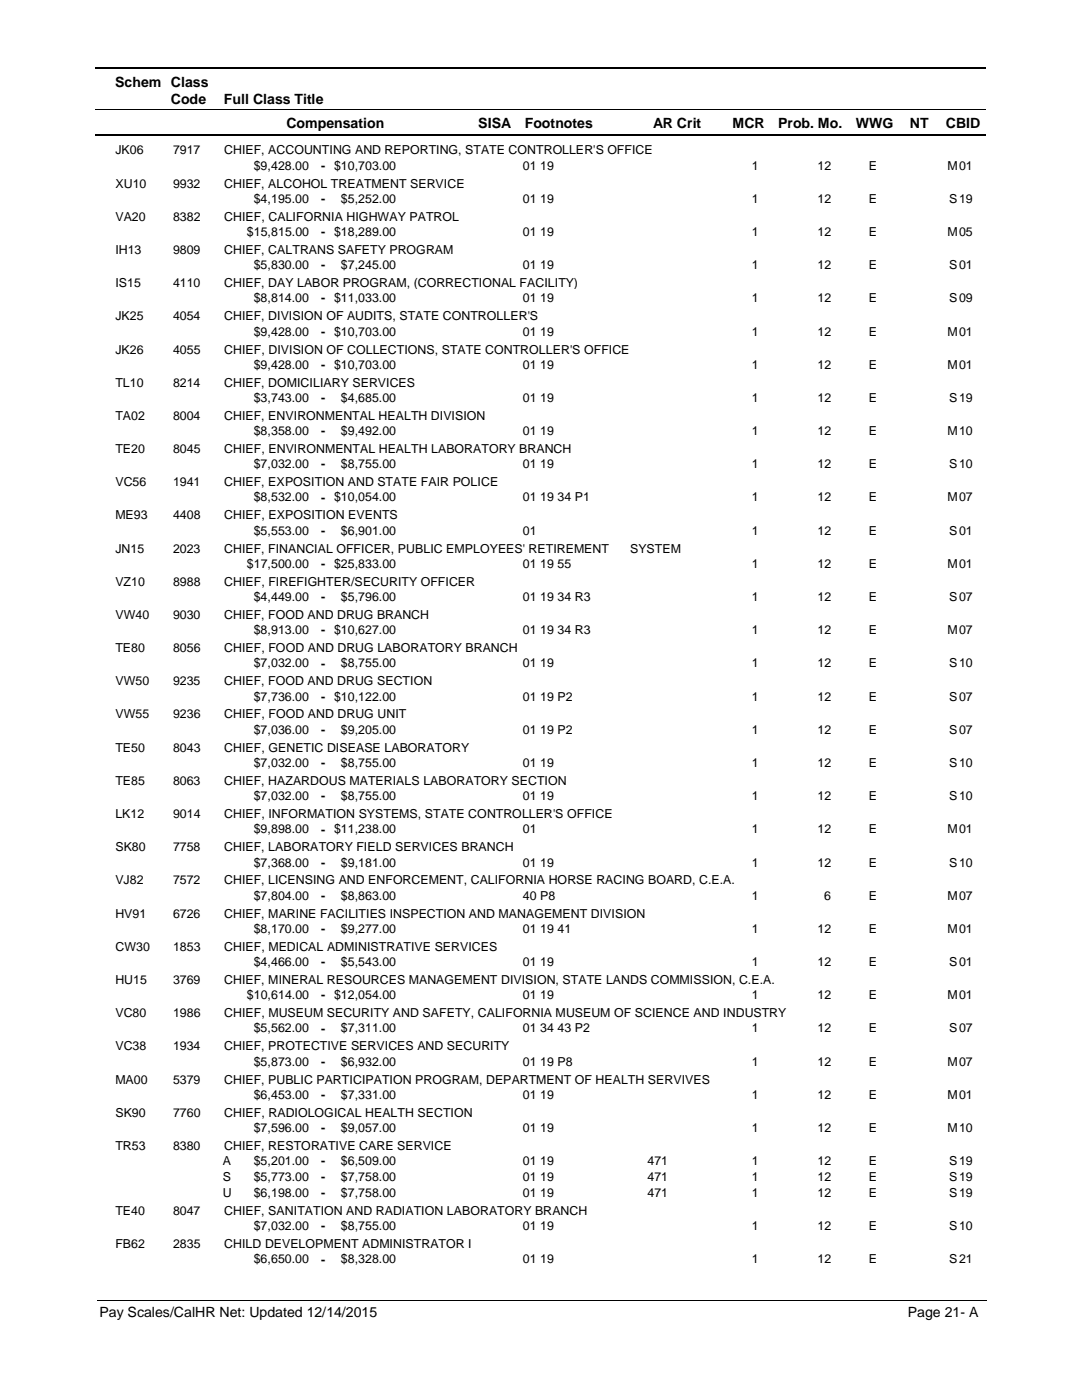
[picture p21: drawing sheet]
<svg xmlns="http://www.w3.org/2000/svg" width="216mm" height="279mm" viewBox="0 0 216 279" stroke-linecap="round" stroke-linejoin="round" font-family="sans-serif">
<defs><g id="words">
<g font-size="2.8">
<text x="23" y="17.3">Schem Class</text>
<text x="34.1" y="20.7">Code</text>
<text x="44.7" y="20.7">Full Class Title</text>
<text x="57.2" y="25.6">Compensation</text>
<text x="95.4" y="25.6">SISA</text>
<text x="104.7" y="25.6">Footnotes</text>
<text x="130.3" y="25.6">AR Crit</text>
<text x="146.2" y="25.6">MCR</text>
<text x="155.3" y="25.6">Prob. Mo.</text>
<text x="170.8" y="25.6">WWG</text>
<text x="181.5" y="25.6">NT</text>
<text x="188.7" y="25.6">CBID</text>
<text x="19.9" y="262.9">Pay Scales/CalHR Net: Updated 12/14/2015</text>
<text x="181.1" y="262.9">Page 21- A</text>
</g>
<g font-size="2.5">
<text x="23" y="30.8">JK06</text>
<text x="34.5" y="30.8">7917</text>
<text x="44.7" y="30.8">CHIEF, ACCOUNTING AND REPORTING, STATE CONTROLLER'S OFFICE</text>
<text x="50.6" y="33.9">$9,428.00</text>
<text x="64.1" y="33.9">- $10,703.00</text>
<text x="104.3" y="33.9">01 19</text>
<text x="150" y="33.9">1</text>
<text x="163.1" y="33.9">12</text>
<text x="173.4" y="33.9">E</text>
<text x="189.1" y="33.9">M</text>
<text x="191.4" y="33.9">01</text>
<text x="23" y="37.4">XU10</text>
<text x="34.5" y="37.4">9932</text>
<text x="44.7" y="37.4">CHIEF, ALCOHOL TREATMENT SERVICE</text>
<text x="50.6" y="40.5">$4,195.00</text>
<text x="64.1" y="40.5">-</text>
<text x="68" y="40.5">$5,252.00</text>
<text x="104.3" y="40.5">01 19</text>
<text x="150" y="40.5">1</text>
<text x="163.1" y="40.5">12</text>
<text x="173.4" y="40.5">E</text>
<text x="189.4" y="40.5">S</text>
<text x="191.4" y="40.5">19</text>
<text x="23" y="44">VA20</text>
<text x="34.5" y="44">8382</text>
<text x="44.7" y="44">CHIEF, CALIFORNIA HIGHWAY PATROL</text>
<text x="49.3" y="47.1">$15,815.00</text>
<text x="64.1" y="47.1">- $18,289.00</text>
<text x="104.3" y="47.1">01 19</text>
<text x="150" y="47.1">1</text>
<text x="163.1" y="47.1">12</text>
<text x="173.4" y="47.1">E</text>
<text x="189.1" y="47.1">M</text>
<text x="191.4" y="47.1">05</text>
<text x="23" y="50.7">IH13</text>
<text x="34.5" y="50.7">9809</text>
<text x="44.7" y="50.7">CHIEF, CALTRANS SAFETY PROGRAM</text>
<text x="50.6" y="53.7">$5,830.00</text>
<text x="64.1" y="53.8">-</text>
<text x="68" y="53.7">$7,245.00</text>
<text x="104.3" y="53.7">01 19</text>
<text x="150" y="53.7">1</text>
<text x="163.1" y="53.7">12</text>
<text x="173.4" y="53.7">E</text>
<text x="189.4" y="53.7">S</text>
<text x="191.4" y="53.7">01</text>
<text x="23" y="57.3">IS15</text>
<text x="34.5" y="57.3">4110</text>
<text x="44.7" y="57.3">CHIEF, DAY LABOR PROGRAM, (CORRECTIONAL FACILITY)</text>
<text x="23" y="63.9">JK25</text>
<text x="34.5" y="63.9">4054</text>
<text x="44.7" y="63.9">CHIEF, DIVISION OF AUDITS, STATE CONTROLLER'S</text>
<text x="50.6" y="60.3">$8,814.00</text>
<text x="64.1" y="60.4">- $11,033.00</text>
<text x="104.3" y="60.3">01 19</text>
<text x="150" y="60.3">1</text>
<text x="163.1" y="60.3">12</text>
<text x="173.4" y="60.3">E</text>
<text x="189.4" y="60.3">S</text>
<text x="191.4" y="60.3">09</text>
<text x="23" y="70.5">JK26</text>
<text x="34.5" y="70.5">4055</text>
<text x="44.7" y="70.5">CHIEF, DIVISION OF COLLECTIONS, STATE CONTROLLER'S OFFICE</text>
<text x="50.6" y="67">$9,428.00</text>
<text x="64.1" y="67">- $10,703.00</text>
<text x="104.3" y="67">01 19</text>
<text x="150" y="67">1</text>
<text x="163.1" y="67">12</text>
<text x="173.4" y="67">E</text>
<text x="189.1" y="67">M</text>
<text x="191.4" y="67">01</text>
<text x="23" y="77.2">TL10</text>
<text x="34.5" y="77.2">8214</text>
<text x="44.7" y="77.2">CHIEF, DOMICILIARY SERVICES</text>
<text x="50.6" y="73.6">$9,428.00</text>
<text x="64.1" y="73.6">- $10,703.00</text>
<text x="104.3" y="73.6">01 19</text>
<text x="150" y="73.6">1</text>
<text x="163.1" y="73.6">12</text>
<text x="173.4" y="73.6">E</text>
<text x="189.1" y="73.6">M</text>
<text x="191.4" y="73.6">01</text>
<text x="23" y="83.8">TA02</text>
<text x="34.5" y="83.8">8004</text>
<text x="44.7" y="83.8">CHIEF, ENVIRONMENTAL HEALTH DIVISION</text>
<text x="50.6" y="80.2">$3,743.00</text>
<text x="64.1" y="80.2">-</text>
<text x="68" y="80.2">$4,685.00</text>
<text x="104.3" y="80.2">01 19</text>
<text x="150" y="80.2">1</text>
<text x="163.1" y="80.2">12</text>
<text x="173.4" y="80.2">E</text>
<text x="189.4" y="80.2">S</text>
<text x="191.4" y="80.2">19</text>
<text x="50.6" y="86.8">$8,358.00</text>
<text x="64.1" y="86.9">-</text>
<text x="68" y="86.8">$9,492.00</text>
<text x="104.3" y="86.8">01 19</text>
<text x="150" y="86.8">1</text>
<text x="163.1" y="86.8">12</text>
<text x="173.4" y="86.8">E</text>
<text x="189.1" y="86.8">M</text>
<text x="191.4" y="86.8">10</text>
<text x="23" y="90.4">TE20</text>
<text x="34.5" y="90.4">8045</text>
<text x="44.7" y="90.4">CHIEF, ENVIRONMENTAL HEALTH LABORATORY BRANCH</text>
<text x="50.6" y="93.5">$7,032.00</text>
<text x="64.1" y="93.5">-</text>
<text x="68" y="93.5">$8,755.00</text>
<text x="104.3" y="93.5">01 19</text>
<text x="150" y="93.5">1</text>
<text x="163.1" y="93.5">12</text>
<text x="173.4" y="93.5">E</text>
<text x="189.4" y="93.5">S</text>
<text x="191.4" y="93.5">10</text>
<text x="23" y="97">VC56</text>
<text x="34.5" y="97">1941</text>
<text x="44.7" y="97">CHIEF, EXPOSITION AND STATE FAIR POLICE</text>
<text x="50.6" y="100.1">$8,532.00</text>
<text x="64.1" y="100.1">- $10,054.00</text>
<text x="104.3" y="100.1">01 19 34 P1</text>
<text x="150" y="100.1">1</text>
<text x="163.1" y="100.1">12</text>
<text x="173.4" y="100.1">E</text>
<text x="189.1" y="100.1">M</text>
<text x="191.4" y="100.1">07</text>
<text x="23" y="103.7">ME93</text>
<text x="34.5" y="103.7">4408</text>
<text x="44.7" y="103.7">CHIEF, EXPOSITION EVENTS</text>
<text x="50.6" y="106.7">$5,553.00</text>
<text x="64.1" y="106.7">-</text>
<text x="68" y="106.7">$6,901.00</text>
<text x="104.3" y="106.7">01</text>
<text x="150" y="106.7">1</text>
<text x="163.1" y="106.7">12</text>
<text x="173.4" y="106.7">E</text>
<text x="189.4" y="106.7">S</text>
<text x="191.4" y="106.7">01</text>
<text x="23" y="110.3">JN15</text>
<text x="34.5" y="110.3">2023</text>
<text x="44.7" y="110.3">CHIEF, FINANCIAL OFFICER, PUBLIC EMPLOYEES' RETIREMENT</text>
<text x="49.3" y="113.3">$17,500.00</text>
<text x="64.1" y="113.4">- $25,833.00</text>
<text x="104.3" y="113.3">01 19 55</text>
<text x="125.7" y="110.3">SYSTEM</text>
<text x="150" y="113.3">1</text>
<text x="163.1" y="113.3">12</text>
<text x="173.4" y="113.3">E</text>
<text x="189.1" y="113.3">M</text>
<text x="191.4" y="113.3">01</text>
<text x="23" y="116.9">VZ10</text>
<text x="34.5" y="116.9">8988</text>
<text x="44.7" y="116.9">CHIEF, FIREFIGHTER/SECURITY OFFICER</text>
<text x="50.6" y="120">$4,449.00</text>
<text x="64.1" y="120">-</text>
<text x="68" y="120">$5,796.00</text>
<text x="104.3" y="120">01 19 34 R3</text>
<text x="150" y="120">1</text>
<text x="163.1" y="120">12</text>
<text x="173.4" y="120">E</text>
<text x="189.4" y="120">S</text>
<text x="191.4" y="120">07</text>
<text x="23" y="123.5">VW40</text>
<text x="34.5" y="123.5">9030</text>
<text x="44.7" y="123.5">CHIEF, FOOD AND DRUG BRANCH</text>
<text x="23" y="130.2">TE80</text>
<text x="34.5" y="130.2">8056</text>
<text x="44.7" y="130.2">CHIEF, FOOD AND DRUG LABORATORY BRANCH</text>
<text x="50.6" y="126.6">$8,913.00</text>
<text x="64.1" y="126.6">- $10,627.00</text>
<text x="104.3" y="126.6">01 19 34 R3</text>
<text x="150" y="126.6">1</text>
<text x="163.1" y="126.6">12</text>
<text x="173.4" y="126.6">E</text>
<text x="189.1" y="126.6">M</text>
<text x="191.4" y="126.6">07</text>
<text x="23" y="136.8">VW50</text>
<text x="34.5" y="136.8">9235</text>
<text x="44.7" y="136.8">CHIEF, FOOD AND DRUG SECTION</text>
<text x="50.6" y="133.2">$7,032.00</text>
<text x="64.1" y="133.2">-</text>
<text x="68" y="133.2">$8,755.00</text>
<text x="104.3" y="133.2">01 19</text>
<text x="150" y="133.2">1</text>
<text x="163.1" y="133.2">12</text>
<text x="173.4" y="133.2">E</text>
<text x="189.4" y="133.2">S</text>
<text x="191.4" y="133.2">10</text>
<text x="23" y="143.4">VW55</text>
<text x="34.5" y="143.4">9236</text>
<text x="44.7" y="143.4">CHIEF, FOOD AND DRUG UNIT</text>
<text x="50.6" y="139.8">$7,736.00</text>
<text x="64.1" y="139.8">- $10,122.00</text>
<text x="104.3" y="139.8">01 19 P2</text>
<text x="150" y="139.8">1</text>
<text x="163.1" y="139.8">12</text>
<text x="173.4" y="139.8">E</text>
<text x="189.4" y="139.8">S</text>
<text x="191.4" y="139.8">07</text>
<text x="50.6" y="146.5">$7,036.00</text>
<text x="64.1" y="146.5">-</text>
<text x="68" y="146.5">$9,205.00</text>
<text x="104.3" y="146.5">01 19 P2</text>
<text x="150" y="146.5">1</text>
<text x="163.1" y="146.5">12</text>
<text x="173.4" y="146.5">E</text>
<text x="189.4" y="146.5">S</text>
<text x="191.4" y="146.5">07</text>
<text x="23" y="150">TE50</text>
<text x="34.5" y="150">8043</text>
<text x="44.7" y="150">CHIEF, GENETIC DISEASE LABORATORY</text>
<text x="50.6" y="153.1">$7,032.00</text>
<text x="64.1" y="153.1">-</text>
<text x="68" y="153.1">$8,755.00</text>
<text x="104.3" y="153.1">01 19</text>
<text x="150" y="153.1">1</text>
<text x="163.1" y="153.1">12</text>
<text x="173.4" y="153.1">E</text>
<text x="189.4" y="153.1">S</text>
<text x="191.4" y="153.1">10</text>
<text x="23" y="156.7">TE85</text>
<text x="34.5" y="156.7">8063</text>
<text x="44.7" y="156.7">CHIEF, HAZARDOUS MATERIALS LABORATORY SECTION</text>
<text x="50.6" y="159.7">$7,032.00</text>
<text x="64.1" y="159.7">-</text>
<text x="68" y="159.7">$8,755.00</text>
<text x="104.3" y="159.7">01 19</text>
<text x="150" y="159.7">1</text>
<text x="163.1" y="159.7">12</text>
<text x="173.4" y="159.7">E</text>
<text x="189.4" y="159.7">S</text>
<text x="191.4" y="159.7">10</text>
<text x="23" y="163.3">LK12</text>
<text x="34.5" y="163.3">9014</text>
<text x="44.7" y="163.3">CHIEF, INFORMATION SYSTEMS, STATE CONTROLLER'S OFFICE</text>
<text x="50.6" y="166.3">$9,898.00</text>
<text x="64.1" y="166.3">- $11,238.00</text>
<text x="104.3" y="166.3">01</text>
<text x="150" y="166.3">1</text>
<text x="163.1" y="166.3">12</text>
<text x="173.4" y="166.3">E</text>
<text x="189.1" y="166.3">M</text>
<text x="191.4" y="166.3">01</text>
<text x="23" y="169.9">SK80</text>
<text x="34.5" y="169.9">7758</text>
<text x="44.7" y="169.9">CHIEF, LABORATORY FIELD SERVICES BRANCH</text>
<text x="50.6" y="172.9">$7,368.00</text>
<text x="64.1" y="173">-</text>
<text x="68" y="172.9">$9,181.00</text>
<text x="104.3" y="172.9">01 19</text>
<text x="150" y="172.9">1</text>
<text x="163.1" y="172.9">12</text>
<text x="173.4" y="172.9">E</text>
<text x="189.4" y="172.9">S</text>
<text x="191.4" y="172.9">10</text>
<text x="23" y="176.5">VJ82</text>
<text x="34.5" y="176.5">7572</text>
<text x="44.7" y="176.5">CHIEF, LICENSING AND ENFORCEMENT, CALIFORNIA HORSE RACING BOARD, C.E.A.</text>
<text x="50.6" y="179.6">$7,804.00</text>
<text x="64.1" y="179.6">-</text>
<text x="68" y="179.6">$8,863.00</text>
<text x="104.3" y="179.6">40 P8</text>
<text x="150" y="179.6">1</text>
<text x="164.5" y="179.6">6</text>
<text x="173.4" y="179.6">E</text>
<text x="189.1" y="179.6">M</text>
<text x="191.4" y="179.6">07</text>
<text x="23" y="183.1">HV91</text>
<text x="34.5" y="183.1">6726</text>
<text x="44.7" y="183.1">CHIEF, MARINE FACILITIES INSPECTION AND MANAGEMENT DIVISION</text>
<text x="23" y="189.8">CW30</text>
<text x="34.5" y="189.8">1853</text>
<text x="44.7" y="189.8">CHIEF, MEDICAL ADMINISTRATIVE SERVICES</text>
<text x="50.6" y="186.2">$8,170.00</text>
<text x="64.1" y="186.2">-</text>
<text x="68" y="186.2">$9,277.00</text>
<text x="104.3" y="186.2">01 19 41</text>
<text x="150" y="186.2">1</text>
<text x="163.1" y="186.2">12</text>
<text x="173.4" y="186.2">E</text>
<text x="189.1" y="186.2">M</text>
<text x="191.4" y="186.2">01</text>
<text x="23" y="196.4">HU15</text>
<text x="34.5" y="196.4">3769</text>
<text x="44.7" y="196.4">CHIEF, MINERAL RESOURCES MANAGEMENT DIVISION, STATE LANDS COMMISSION, C.E.A.</text>
<text x="50.6" y="192.8">$4,466.00</text>
<text x="64.1" y="192.8">-</text>
<text x="68" y="192.8">$5,543.00</text>
<text x="104.3" y="192.8">01 19</text>
<text x="150" y="192.8">1</text>
<text x="163.1" y="192.8">12</text>
<text x="173.4" y="192.8">E</text>
<text x="189.4" y="192.8">S</text>
<text x="191.4" y="192.8">01</text>
<text x="23" y="203">VC80</text>
<text x="34.5" y="203">1986</text>
<text x="44.7" y="203">CHIEF, MUSEUM SECURITY AND SAFETY, CALIFORNIA MUSEUM OF SCIENCE AND INDUSTRY</text>
<text x="49.3" y="199.4">$10,614.00</text>
<text x="64.1" y="199.5">- $12,054.00</text>
<text x="104.3" y="199.4">01 19</text>
<text x="150" y="199.4">1</text>
<text x="163.1" y="199.4">12</text>
<text x="173.4" y="199.4">E</text>
<text x="189.1" y="199.4">M</text>
<text x="191.4" y="199.4">01</text>
<text x="23" y="209.6">VC38</text>
<text x="34.5" y="209.6">1934</text>
<text x="44.7" y="209.6">CHIEF, PROTECTIVE SERVICES AND SECURITY</text>
<text x="50.6" y="206.1">$5,562.00</text>
<text x="64.1" y="206.1">-</text>
<text x="68" y="206.1">$7,311.00</text>
<text x="104.3" y="206.1">01 34 43 P2</text>
<text x="150" y="206.1">1</text>
<text x="163.1" y="206.1">12</text>
<text x="173.4" y="206.1">E</text>
<text x="189.4" y="206.1">S</text>
<text x="191.4" y="206.1">07</text>
<text x="50.6" y="212.7">$5,873.00</text>
<text x="64.1" y="212.7">-</text>
<text x="68" y="212.7">$6,932.00</text>
<text x="104.3" y="212.7">01 19 P8</text>
<text x="150" y="212.7">1</text>
<text x="163.1" y="212.7">12</text>
<text x="173.4" y="212.7">E</text>
<text x="189.1" y="212.7">M</text>
<text x="191.4" y="212.7">07</text>
<text x="23" y="216.3">MA00</text>
<text x="34.5" y="216.3">5379</text>
<text x="44.7" y="216.3">CHIEF, PUBLIC PARTICIPATION PROGRAM, DEPARTMENT OF HEALTH SERVIVES</text>
<text x="50.6" y="219.3">$6,453.00</text>
<text x="64.1" y="219.3">-</text>
<text x="68" y="219.3">$7,331.00</text>
<text x="104.3" y="219.3">01 19</text>
<text x="150" y="219.3">1</text>
<text x="163.1" y="219.3">12</text>
<text x="173.4" y="219.3">E</text>
<text x="189.1" y="219.3">M</text>
<text x="191.4" y="219.3">01</text>
<text x="23" y="222.9">SK90</text>
<text x="34.5" y="222.9">7760</text>
<text x="44.7" y="222.9">CHIEF, RADIOLOGICAL HEALTH SECTION</text>
<text x="50.6" y="225.9">$7,596.00</text>
<text x="64.1" y="226">-</text>
<text x="68" y="225.9">$9,057.00</text>
<text x="104.3" y="225.9">01 19</text>
<text x="150" y="225.9">1</text>
<text x="163.1" y="225.9">12</text>
<text x="173.4" y="225.9">E</text>
<text x="189.1" y="225.9">M</text>
<text x="191.4" y="225.9">10</text>
<text x="23" y="229.5">TR53</text>
<text x="34.5" y="229.5">8380</text>
<text x="44.5" y="232.5">A</text>
<text x="44.7" y="229.5">CHIEF, RESTORATIVE CARE SERVICE</text>
<text x="50.6" y="232.5">$5,201.00</text>
<text x="64.1" y="232.6">-</text>
<text x="68" y="232.5">$6,509.00</text>
<text x="104.3" y="232.5">01 19</text>
<text x="129.2" y="232.5">471</text>
<text x="150" y="232.5">1</text>
<text x="163.1" y="232.5">12</text>
<text x="173.4" y="232.5">E</text>
<text x="189.4" y="232.5">S</text>
<text x="191.4" y="232.5">19</text>
<text x="44.5" y="235.7">S</text>
<text x="44.5" y="238.9">U</text>
<text x="50.6" y="235.7">$5,773.00</text>
<text x="50.6" y="238.9">$6,198.00</text>
<text x="64.1" y="235.7">-</text>
<text x="64.1" y="238.9">-</text>
<text x="68" y="238.9">$7,758.00</text>
<text x="68" y="235.7">$7,758.00</text>
<text x="104.3" y="238.9">01 19</text>
<text x="104.3" y="235.7">01 19</text>
<text x="129.2" y="238.9">471</text>
<text x="129.2" y="235.7">471</text>
<text x="150" y="235.7">1</text>
<text x="150" y="238.9">1</text>
<text x="163.1" y="235.7">12</text>
<text x="163.1" y="238.9">12</text>
<text x="173.4" y="238.9">E</text>
<text x="173.4" y="235.7">E</text>
<text x="189.4" y="235.7">S</text>
<text x="189.4" y="238.9">S</text>
<text x="191.4" y="235.7">19</text>
<text x="191.4" y="238.9">19</text>
<text x="23" y="242.5">TE40</text>
<text x="34.5" y="242.5">8047</text>
<text x="44.7" y="242.5">CHIEF, SANITATION AND RADIATION LABORATORY BRANCH</text>
<text x="50.6" y="245.5">$7,032.00</text>
<text x="64.1" y="245.5">-</text>
<text x="68" y="245.5">$8,755.00</text>
<text x="104.3" y="245.5">01 19</text>
<text x="150" y="245.5">1</text>
<text x="163.1" y="245.5">12</text>
<text x="173.4" y="245.5">E</text>
<text x="189.4" y="245.5">S</text>
<text x="191.4" y="245.5">10</text>
<text x="23" y="249.1">FB62</text>
<text x="34.5" y="249.1">2835</text>
<text x="44.7" y="249.1">CHILD DEVELOPMENT ADMINISTRATOR I</text>
<text x="50.6" y="252.1">$6,650.00</text>
<text x="64.1" y="252.2">-</text>
<text x="68" y="252.1">$8,328.00</text>
<text x="104.3" y="252.1">01 19</text>
<text x="150" y="252.1">1</text>
<text x="163.1" y="252.1">12</text>
<text x="173.4" y="252.1">E</text>
<text x="189.4" y="252.1">S</text>
<text x="191.4" y="252.1">21</text>
</g>
</g></defs>
<path d="M19 13.5h177.8M19 27h177.8" fill="none" stroke="#000" stroke-width=".36"/>
<path d="M19 21.8h177.8" fill="none" stroke="#000" stroke-width=".2"/>
<g fill="#fff">
<path d="M46.9 31.2h16.3v3h-16.3z"/>
<path d="M191 31.2h4.2v3h-4.2z"/>
<path d="M46.9 37.8h16.3v3h-16.3z"/>
<path d="M191 37.8h4.2v3h-4.2z"/>
<path d="M46.9 44.5h16.3v3h-16.3z"/>
<path d="M191 44.5h4.2v3h-4.2z"/>
<path d="M46.9 51.1h16.3v3h-16.3z"/>
<path d="M191 51.1h4.2v3h-4.2z"/>
<path d="M46.9 57.7h16.3v3h-16.3z"/>
<path d="M191 57.7h4.2v3h-4.2z"/>
<path d="M46.9 64.3h16.3v3h-16.3z"/>
<path d="M191 64.3h4.2v3h-4.2z"/>
<path d="M46.9 71h16.3v3h-16.3z"/>
<path d="M191 71h4.2v3h-4.2z"/>
<path d="M46.9 77.6h16.3v3h-16.3z"/>
<path d="M191 77.6h4.2v3h-4.2z"/>
<path d="M46.9 84.2h16.3v3h-16.3z"/>
<path d="M191 84.2h4.2v3h-4.2z"/>
<path d="M46.9 90.8h16.3v3h-16.3z"/>
<path d="M191 90.8h4.2v3h-4.2z"/>
<path d="M46.9 97.5h16.3v2.9h-16.3z"/>
<path d="M191 97.5h4.2v2.9h-4.2z"/>
<path d="M46.9 104.1h16.3v3h-16.3z"/>
<path d="M191 104.1h4.2v3h-4.2z"/>
<path d="M46.9 110.7h16.3v3h-16.3z"/>
<path d="M191 110.7h4.2v3h-4.2z"/>
<path d="M46.9 117.3h16.3v3h-16.3z"/>
<path d="M191 117.3h4.2v3h-4.2z"/>
<path d="M46.9 124h16.3v2.9h-16.3z"/>
<path d="M191 124h4.2v2.9h-4.2z"/>
<path d="M46.9 130.6h16.3v3h-16.3z"/>
<path d="M191 130.6h4.2v3h-4.2z"/>
<path d="M46.9 137.2h16.3v3h-16.3z"/>
<path d="M191 137.2h4.2v3h-4.2z"/>
<path d="M46.9 143.8h16.3v3h-16.3z"/>
<path d="M191 143.8h4.2v3h-4.2z"/>
<path d="M46.9 150.5h16.3v2.9h-16.3z"/>
<path d="M191 150.5h4.2v2.9h-4.2z"/>
<path d="M46.9 157.1h16.3v2.9h-16.3z"/>
<path d="M191 157.1h4.2v2.9h-4.2z"/>
<path d="M46.9 163.7h16.3v3h-16.3z"/>
<path d="M191 163.7h4.2v3h-4.2z"/>
<path d="M46.9 170.3h16.3v3h-16.3z"/>
<path d="M191 170.3h4.2v3h-4.2z"/>
<path d="M46.9 176.9h16.3v3h-16.3z"/>
<path d="M191 176.9h4.2v3h-4.2z"/>
<path d="M46.9 183.6h16.3v2.9h-16.3z"/>
<path d="M191 183.6h4.2v2.9h-4.2z"/>
<path d="M46.9 190.2h16.3v2.9h-16.3z"/>
<path d="M191 190.2h4.2v2.9h-4.2z"/>
<path d="M46.9 196.8h16.3v3h-16.3z"/>
<path d="M191 196.8h4.2v3h-4.2z"/>
<path d="M46.9 203.4h16.3v3h-16.3z"/>
<path d="M191 203.4h4.2v3h-4.2z"/>
<path d="M46.9 210h16.3v3h-16.3z"/>
<path d="M191 210h4.2v3h-4.2z"/>
<path d="M46.9 216.7h16.3v2.9h-16.3z"/>
<path d="M191 216.7h4.2v2.9h-4.2z"/>
<path d="M46.9 223.3h16.3v3h-16.3z"/>
<path d="M191 223.3h4.2v3h-4.2z"/>
<path d="M46.9 229.9h16.3v3h-16.3z"/>
<path d="M191 229.9h4.2v3h-4.2z"/>
<path d="M46.9 233.1h16.3v3h-16.3z"/>
<path d="M191 233.1h4.2v3h-4.2z"/>
<path d="M46.9 236.3h16.3v2.9h-16.3z"/>
<path d="M191 236.3h4.2v2.9h-4.2z"/>
<path d="M46.9 242.9h16.3v3h-16.3z"/>
<path d="M191 242.9h4.2v3h-4.2z"/>
<path d="M46.9 249.5h16.3v3h-16.3z"/>
<path d="M191 249.5h4.2v3h-4.2z"/>
</g>
<path d="M19.4 259.6h177.4" fill="none" stroke="#000" stroke-width=".2"/>
<use href="#words"/>
</svg>
